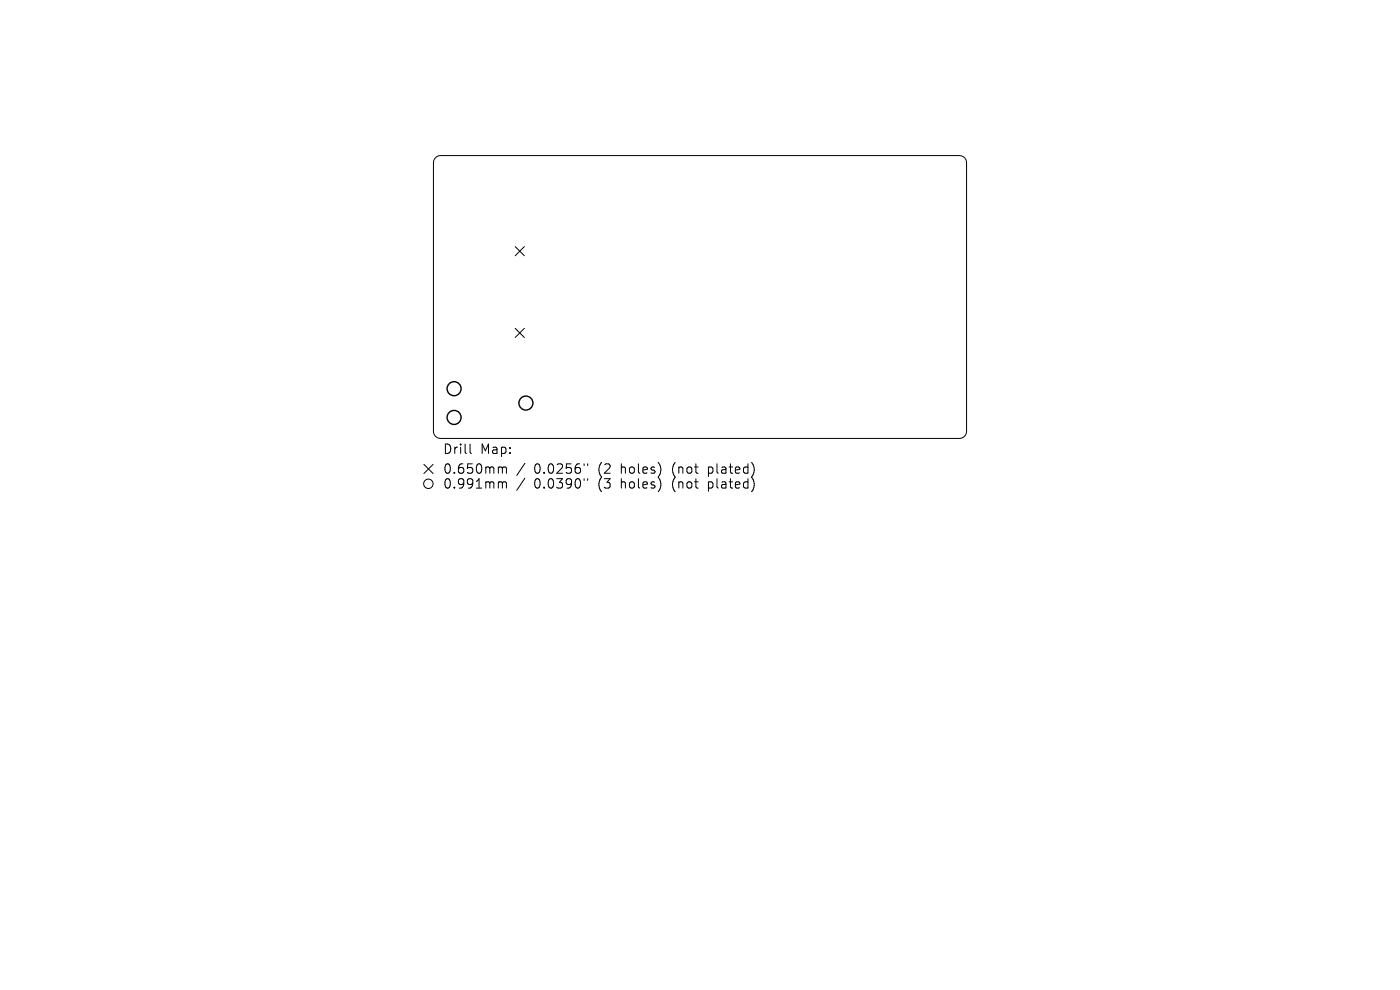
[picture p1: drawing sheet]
<svg xmlns="http://www.w3.org/2000/svg" width="297mm" height="210mm" viewBox="0 0 297 210" stroke-linecap="round" stroke-linejoin="round" font-family="sans-serif">
<defs><g id="words">
<g font-size="2.8">
<text x="93.9" y="96.5">Drill</text>
<text x="93.9" y="100.7">0.650mm</text>
<text x="101.8" y="96.5">Map:</text>
<text x="113.1" y="100.7">0.0256&quot;</text>
<text x="126.7" y="100.7">(2</text>
<text x="131.6" y="100.7">holes)</text>
<text x="142.6" y="100.7">(not</text>
<text x="150.3" y="100.7">plated)</text>
<text x="93.9" y="103.9">0.991mm</text>
<text x="113.1" y="103.9">0.0390&quot;</text>
<text x="126.7" y="103.9">(3</text>
<text x="131.6" y="103.9">holes)</text>
<text x="142.6" y="103.9">(not</text>
<text x="150.3" y="103.9">plated)</text>
</g>
</g></defs>
<g fill="none" stroke="#000" stroke-width=".21">
<path d="M92.5 33.4l1-.4h110.1a1.5 1.5 0 0 1 1.5 1.5v57a1.5 1.5 0 0 1-1.5 1.5h-110.1a1.5 1.5 0 0 1-1.5-1.5v-57v-.4zM109.3 52.3l1.9 2M111.2 52.3l-1.9 2M109.3 69.6l1.9 2M111.2 69.6l-1.9 2M89.9 98.5l2 2M91.9 98.5l-2 2M99.7 94.2v1.7l.3 .3M106 99.1h.3l.3 .2M106.6 99.3l.3-.2 .4 .1 .1 1.2M106.6 99.3v1.1M111.3 98.3l-1.7 2.6"/>
<path d="M123.9 98.4v.4M124.7 98.4v.4M139.9 98.5l.3 .9-.3 1.4M159.5 98.2a2.35 2.35 0 0 1 0 2.9M106 102.2h.3l.3 .3M106.6 102.5v1M106.6 102.5l.3-.3 .4 .1 .1 1.2M111.3 101.4l-1.7 2.6M123.9 101.5v.4M124.7 101.5v.4M139.9 101.6l.3 1-.3 1.3M159.5 101.4a2.35 2.35 0 0 1 0 2.8"/>
<circle cx="90.9" cy="102.6" r="1"/>
</g>
<g fill="none" stroke="#000" stroke-width=".3">
<circle cx="96.3" cy="82.5" r="1.49"/>
<circle cx="96.3" cy="88.5" r="1.49"/>
<circle cx="111.6" cy="85.5" r="1.49"/>
</g>
<use href="#words"/>
</svg>
